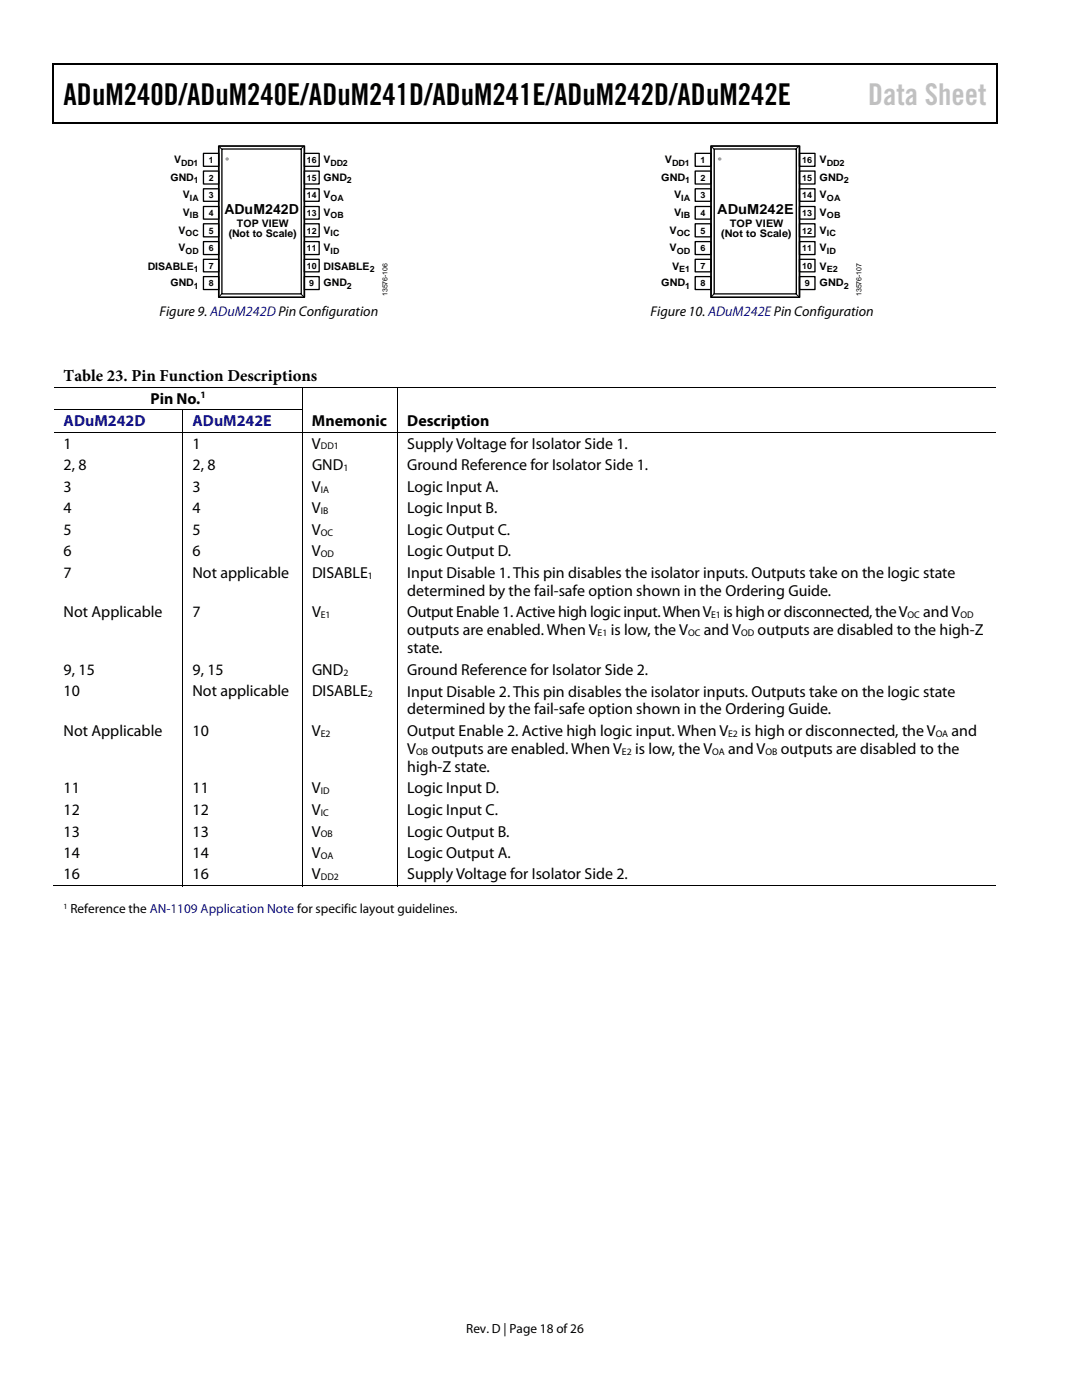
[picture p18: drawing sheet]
<svg xmlns="http://www.w3.org/2000/svg" width="216mm" height="279mm" viewBox="0 0 216 279" stroke-linecap="round" stroke-linejoin="round" font-family="sans-serif">
<defs><g id="words">
<text font-size="6" x="12.7" y="21">ADuM240D/ADuM240E/ADuM241D/ADuM241E/ADuM242D/ADuM242E</text>
<text font-size="6" fill="#c0c0c0" x="173.2" y="21">Data Sheet</text>
<text font-size="3.3" x="12.7" y="76">Table 23. Pin Function Descriptions</text>
<g font-size="3.2">
<text x="30.1" y="80.5">Pin No.</text>
<text x="12.7" y="89.5">1</text>
<text x="38.4" y="89.5">1</text>
<text x="62.3" y="89.5">V</text>
<text x="62.3" y="85.1">Mnemonic</text>
<text x="81.3" y="89.5">Supply Voltage for Isolator Side 1.</text>
<text x="81.3" y="85.1">Description</text>
<text x="12.7" y="93.8">2, 8</text>
<text x="38.4" y="93.8">2, 8</text>
<text x="62.3" y="93.8">GND</text>
<text x="81.3" y="93.8">Ground Reference for Isolator Side 1.</text>
<text x="12.7" y="98.1">3</text>
<text x="38.4" y="98.1">3</text>
<text x="62.3" y="98.1">V</text>
<text x="81.3" y="98.1">Logic Input A.</text>
<text x="12.7" y="102.4">4</text>
<text x="12.7" y="106.7">5</text>
<text x="38.4" y="102.4">4</text>
<text x="38.4" y="106.7">5</text>
<text x="62.3" y="102.4">V</text>
<text x="62.3" y="106.7">V</text>
<text x="81.3" y="102.4">Logic Input B.</text>
<text x="81.3" y="106.7">Logic Output C.</text>
<text x="12.7" y="111">6</text>
<text x="38.4" y="111">6</text>
<text x="62.3" y="111">V</text>
<text x="81.3" y="111">Logic Output D.</text>
<text x="12.7" y="115.3">7</text>
<text x="38.4" y="115.3">Not applicable</text>
<text x="62.3" y="115.3">DISABLE</text>
<text x="81.3" y="115.3">Input Disable 1. This pin disables the isolator inputs. Outputs take on the logic state</text>
<text x="81.3" y="118.9">determined by the fail-safe option shown in the Ordering Guide.</text>
<text x="12.7" y="123.2">Not Applicable</text>
<text x="38.4" y="123.2">7</text>
<text x="62.3" y="123.2">V</text>
<text x="81.3" y="123.2">Output Enable 1. Active high logic input. When V</text>
<text x="144.3" y="123.2">is high or disconnected, the V</text>
<text x="184.2" y="123.2">and V</text>
<text x="81.3" y="130.4">state.</text>
<text x="81.3" y="126.8">outputs are enabled. When V</text>
<text x="121.9" y="126.8">is low, the V</text>
<text x="140.4" y="126.8">and V</text>
<text x="151.2" y="126.8">outputs are disabled to the high-Z</text>
<text x="12.7" y="134.7">9, 15</text>
<text x="38.4" y="134.7">9, 15</text>
<text x="62.3" y="134.7">GND</text>
<text x="81.3" y="134.7">Ground Reference for Isolator Side 2.</text>
<text x="12.7" y="139">10</text>
<text x="38.4" y="139">Not applicable</text>
<text x="62.3" y="139">DISABLE</text>
<text x="81.3" y="139">Input Disable 2. This pin disables the isolator inputs. Outputs take on the logic state</text>
<text x="81.3" y="142.6">determined by the fail-safe option shown in the Ordering Guide.</text>
<text x="12.7" y="146.9">Not Applicable</text>
<text x="38.4" y="146.9">10</text>
<text x="62.2" y="146.9">V</text>
<text x="81.3" y="146.9">Output Enable 2. Active high logic input. When V</text>
<text x="147.9" y="146.9">is high or disconnected, the V</text>
<text x="189.9" y="146.9">and</text>
<text x="81.3" y="154.1">high-Z state.</text>
<text x="81.3" y="150.5">V</text>
<text x="86.1" y="150.5">outputs are enabled. When V</text>
<text x="126.7" y="150.5">is low, the V</text>
<text x="145.3" y="150.5">and V</text>
<text x="155.8" y="150.5">outputs are disabled to the</text>
<text x="12.7" y="158.3">11</text>
<text x="38.4" y="158.3">11</text>
<text x="62.3" y="158.3">V</text>
<text x="81.3" y="158.3">Logic Input D.</text>
<text x="12.7" y="162.6">12</text>
<text x="12.7" y="166.9">13</text>
<text x="38.4" y="162.6">12</text>
<text x="38.4" y="166.9">13</text>
<text x="62.3" y="162.6">V</text>
<text x="62.3" y="166.9">V</text>
<text x="81.3" y="166.9">Logic Output B.</text>
<text x="81.3" y="162.6">Logic Input C.</text>
<text x="12.7" y="171.2">14</text>
<text x="38.4" y="171.2">14</text>
<text x="62.3" y="171.2">V</text>
<text x="81.3" y="171.2">Logic Output A.</text>
<text x="12.7" y="175.5">16</text>
<text x="38.4" y="175.5">16</text>
<text x="62.3" y="175.5">V</text>
<text x="81.3" y="175.5">Supply Voltage for Isolator Side 2.</text>
</g>
<g font-size="3.2" fill="#00f">
<text x="12.7" y="85.1">ADuM242D</text>
<text x="38.4" y="85.1">ADuM242E</text>
</g>
<g font-size="2.8">
<text x="44.8" y="42.7">ADuM242D</text>
<text x="143.1" y="42.7">ADuM242E</text>
<text x="31.8" y="63">Figure 9. ADuM242D Pin Configuration</text>
<text x="129.8" y="63">Figure 10. ADuM242EPin Configuration</text>
</g>
<g font-size="2.6">
<text x="14.1" y="182.2">Reference the AN-1109 Application Note for specific layout guidelines.</text>
<text x="93" y="266">Rev. D | Page 18 of 26</text>
</g>
<g font-size="2.1">
<text x="34.8" y="32.6">V</text>
<text x="64.6" y="32.6">V</text>
<text x="132.7" y="32.6">V</text>
<text x="163.5" y="32.6">V</text>
<text x="34" y="36.1">GND</text>
<text x="36.5" y="39.6">V</text>
<text x="64.6" y="36.1">GND</text>
<text x="64.6" y="39.6">V</text>
<text x="131.9" y="36.1">GND</text>
<text x="134.5" y="39.6">V</text>
<text x="163.5" y="36.1">GND</text>
<text x="163.5" y="39.6">V</text>
<text x="35.6" y="46.6">V</text>
<text x="36.5" y="43.1">V</text>
<text x="45.6" y="47.3">(Not to Scale)</text>
<text x="47.3" y="45.3">TOP VIEW</text>
<text x="64.6" y="43.1">V</text>
<text x="64.6" y="46.6">V</text>
<text x="133.6" y="46.6">V</text>
<text x="134.5" y="43.1">V</text>
<text x="143.9" y="47.3">(Not to Scale)</text>
<text x="145.6" y="45.3">TOP VIEW</text>
<text x="163.5" y="43.1">V</text>
<text x="163.5" y="46.6">V</text>
<text x="29.5" y="53.8">DISABLE</text>
<text x="35.6" y="50.1">V</text>
<text x="64.6" y="50.1">V</text>
<text x="64.6" y="53.8">DISABLE</text>
<text x="133.6" y="50.1">V</text>
<text x="134.1" y="53.8">V</text>
<text x="163.5" y="50.1">V</text>
<text x="163.5" y="53.8">V</text>
<text x="34" y="57.2">GND</text>
<text x="64.6" y="57.2">GND</text>
<text x="131.9" y="57.2">GND</text>
<text x="163.5" y="57.2">GND</text>
</g>
<g font-size="1.9">
<text x="40" y="79.5">1</text>
<text x="64" y="89.7">DD1</text>
<text x="68.5" y="94">1</text>
<text x="64" y="98.3">IA</text>
<text x="64" y="102.6">IB</text>
<text x="64" y="106.9">OC</text>
<text x="64" y="111.2">OD</text>
<text x="73.4" y="115.5">1</text>
<text x="64" y="123.4">E1</text>
<text x="141.9" y="123.4">E1</text>
<text x="181.1" y="123.4">OC</text>
<text x="191.6" y="123.4">OD</text>
<text x="119.3" y="127">E1</text>
<text x="137.3" y="127">OC</text>
<text x="147.9" y="127">OD</text>
<text x="68.5" y="134.9">2</text>
<text x="73.4" y="139.1">2</text>
<text x="64" y="147">E2</text>
<text x="145.3" y="147">E2</text>
<text x="186.7" y="147">OA</text>
<text x="83" y="150.6">OB</text>
<text x="124.1" y="150.6">E2</text>
<text x="142.1" y="150.6">OA</text>
<text x="152.7" y="150.6">OB</text>
<text x="64" y="158.5">ID</text>
<text x="64" y="162.8">IC</text>
<text x="64" y="167.1">OB</text>
<text x="64" y="171.4">OA</text>
<text x="64" y="175.7">DD2</text>
</g>
<g font-size="1.7">
<text x="36.2" y="33.1">DD1</text>
<text x="41.7" y="32.6">1</text>
<text x="61.2" y="32.6">16</text>
<text x="66" y="33.1">DD2</text>
<text x="134.1" y="33.1">DD1</text>
<text x="139.8" y="32.6">1</text>
<text x="160.1" y="32.6">16</text>
<text x="165" y="33.1">DD2</text>
<text x="37.9" y="40.1">IA</text>
<text x="38.7" y="36.6">1</text>
<text x="41.7" y="36.1">2</text>
<text x="41.7" y="39.6">3</text>
<text x="61.2" y="36.1">15</text>
<text x="61.2" y="39.6">14</text>
<text x="66" y="40.1">OA</text>
<text x="69.2" y="36.6">2</text>
<text x="135.9" y="40.1">IA</text>
<text x="136.7" y="36.6">1</text>
<text x="139.8" y="36.1">2</text>
<text x="139.8" y="39.6">3</text>
<text x="160.1" y="36.1">15</text>
<text x="160.1" y="39.6">14</text>
<text x="165" y="40.1">OA</text>
<text x="168.4" y="36.6">2</text>
<text x="37" y="47.1">OC</text>
<text x="37.9" y="43.6">IB</text>
<text x="41.7" y="43.1">4</text>
<text x="41.7" y="46.6">5</text>
<text x="61.2" y="43.1">13</text>
<text x="61.2" y="46.6">12</text>
<text x="66" y="43.6">OB</text>
<text x="66" y="47.1">IC</text>
<text x="135" y="47.1">OC</text>
<text x="135.9" y="43.6">IB</text>
<text x="139.8" y="43.1">4</text>
<text x="139.8" y="46.6">5</text>
<text x="160.1" y="43.1">13</text>
<text x="160.1" y="46.6">12</text>
<text x="165" y="43.6">OB</text>
<text x="165" y="47.1">IC</text>
<text x="37" y="50.6">OD</text>
<text x="41.7" y="50.1">6</text>
<text x="41.7" y="53.6">7</text>
<text x="61.2" y="50.1">11</text>
<text x="61.2" y="53.6">10</text>
<text x="66" y="50.6">ID</text>
<text x="135" y="50.6">OD</text>
<text x="139.8" y="50.1">6</text>
<text x="139.8" y="53.6">7</text>
<text x="160.1" y="50.1">11</text>
<text x="160.1" y="53.6">10</text>
<text x="165" y="50.6">ID</text>
<text x="38.7" y="54.4">1</text>
<text x="38.7" y="57.7">1</text>
<text x="41.7" y="57.2">8</text>
<text x="61.7" y="57.2">9</text>
<text x="69.2" y="57.7">2</text>
<text x="73.8" y="54.4">2</text>
<text x="135.5" y="54.4">E1</text>
<text x="136.7" y="57.7">1</text>
<text x="139.8" y="57.2">8</text>
<text x="160.6" y="57.2">9</text>
<text x="165" y="54.4">E2</text>
<text x="168.4" y="57.7">2</text>
</g>
<text font-size="1.6" x="12.7" y="181.3">1</text>
<g font-size="1.4">
<text x="77.3" y="59.1" transform="rotate(-90 77.3 59.1)">13576-106</text>
<text x="171.9" y="59.1" transform="rotate(-90 171.9 59.1)">13576-107</text>
</g>
</g></defs>
<path d="M10.5 12.7h.3v1h-.3zM198.8 12.7h.2v1h-.2zM198.8 12.7h.2v.3h-.2zM198.8 24.4h.2v.3h-.2z" fill="#000"/>
<path d="M10.5 12.8h188.3M10.7 13.7v11M198.9 13.7v11M10.5 24.5h188.3" fill="none" stroke="#000" stroke-width=".25"/>
<g fill="none" stroke="#000" stroke-width=".26">
<path d="M40.6 30.6h3.1v2.6h-3.1zM40.6 34.1h3.1v2.6h-3.1zM40.6 37.7h3.1v2.5h-3.1zM44.3 29.7h15.8v29h-15.8zM60.7 30.6h3v2.6h-3zM60.7 34.1h3v2.6h-3zM60.7 37.7h3v2.5h-3zM40.6 41.2h3.1v2.5h-3.1zM40.6 44.7h3.1v2.6h-3.1zM40.6 48.2h3.1v2.6h-3.1zM40.6 51.8h3.1v2.4h-3.1zM40.6 55.2h3.1v2.6h-3.1z"/>
<path d="M60.7 41.2h3v2.5h-3zM60.7 44.7h3v2.6h-3zM60.7 48.2h3v2.6h-3zM60.7 51.8h3v2.4h-3zM60.7 55.2h3v2.6h-3z"/>
</g>
<path d="M43.7 29.1h17v30.2h-17z" fill="none" stroke="#000" stroke-width=".35"/>
<path d="M43.8 29.2l.4 .5M60.5 29.2l-.5 .5M44.3 58.6l-.5 .6M60.1 58.7l.4 .5" fill="none" stroke="#000" stroke-width=".2"/>
<circle cx="45.3" cy="31.7" r=".34" fill="#9f9f9f"/>
<g fill="none" stroke="#000" stroke-width=".26">
<path d="M138.7 30.6h3.2v2.6h-3.2zM138.7 34.1h3.2v2.6h-3.2zM138.7 37.7h3.2v2.5h-3.2zM142.5 29.7h16.4v29h-16.4zM159.5 30.6h3.1v2.6h-3.1zM159.5 34.1h3.1v2.6h-3.1zM159.5 37.7h3.1v2.5h-3.1zM138.7 41.2h3.2v2.5h-3.2zM138.7 44.7h3.2v2.6h-3.2zM138.7 48.2h3.2v2.6h-3.2zM138.7 51.8h3.2v2.4h-3.2zM138.7 55.2h3.2v2.6h-3.2z"/>
<path d="M159.5 41.2h3.1v2.5h-3.1zM159.5 44.7h3.1v2.6h-3.1zM159.5 48.2h3.1v2.6h-3.1zM159.5 51.8h3.1v2.4h-3.1zM159.5 55.2h3.1v2.6h-3.1z"/>
</g>
<path d="M141.9 29.1h17.6v30.2h-17.6z" fill="none" stroke="#000" stroke-width=".35"/>
<path d="M142 29.2l.4 .5M159.4 29.2l-.6 .5M142.5 58.6l-.5 .6M158.9 58.7l.5 .5" fill="none" stroke="#000" stroke-width=".2"/>
<circle cx="143.6" cy="31.7" r=".35" fill="#9f9f9f"/>
<g fill="none" stroke="#000" stroke-width=".2">
<path d="M10.8 77.3h188M60.3 77.4v4.3M79.4 77.4v4.3M10.8 81.8h49.6M10.8 86.3h188M36.5 81.9v4.4M36.5 86.4v90.5M60.3 81.9v4.4M60.3 86.4v90.5M79.4 81.9v4.4M79.4 86.4v90.5M10.5 176.8h25.9"/>
<path d="M36.6 176.8h23.7M60.4 176.8h18.9M79.4 176.8h119.4"/>
</g>
<path d="M79.3 81.7h.1v.2h-.1z" fill="#000"/>
<use href="#words"/>
</svg>
